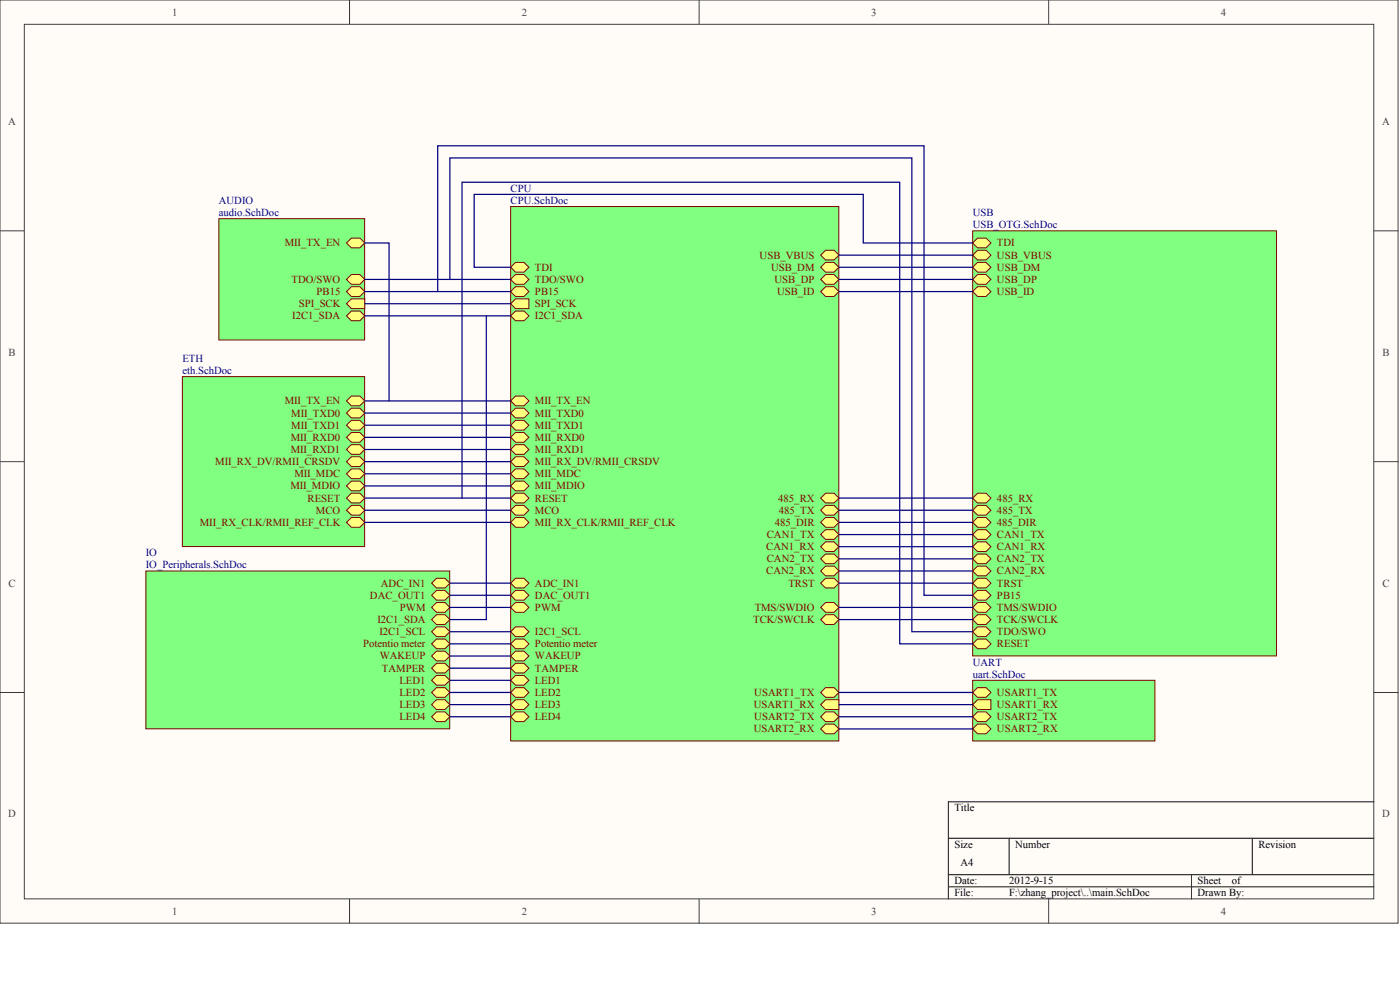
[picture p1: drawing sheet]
<svg xmlns="http://www.w3.org/2000/svg" width="840mm" height="594mm" viewBox="0 0 840 594" stroke-linecap="round" stroke-linejoin="round" font-family="sans-serif">
<defs><g id="words">
<g font-size="6.4" fill="#404040">
<text x="103" y="9">1</text>
<text x="313" y="9">2</text>
<text x="523" y="9">3</text>
<text x="732" y="9">4</text>
<text x="5" y="75">A</text>
<text x="829" y="75">A</text>
<text x="5" y="213">B</text>
<text x="829" y="213">B</text>
<text x="5" y="352">C</text>
<text x="829" y="352">C</text>
<text x="5" y="490">D</text>
<text x="829" y="490">D</text>
<text x="103" y="548">1</text>
<text x="313" y="548">2</text>
<text x="523" y="548">3</text>
<text x="732" y="548">4</text>
</g>
<g font-size="6.4" fill="#000080">
<text x="306" y="115">CPU</text>
<text x="131" y="122">AUDIO</text>
<text x="306" y="122">CPU.SchDoc</text>
<text x="131" y="130">audio.SchDoc</text>
<text x="583" y="130">USB</text>
<text x="583" y="137">USB_OTG.SchDoc</text>
<text x="109" y="217">ETH</text>
<text x="109" y="224">eth.SchDoc</text>
<text x="87" y="333">IO</text>
<text x="87" y="341">IO_Peripherals.SchDoc</text>
<text x="583" y="399">UART</text>
<text x="583" y="406">uart.SchDoc</text>
</g>
<g font-size="6.4" fill="#800000">
<text x="171" y="148">MII_TX_EN</text>
<text x="598" y="148">TDI</text>
<text x="456" y="155">USB_VBUS</text>
<text x="598" y="155">USB_VBUS</text>
<text x="321" y="162">TDI</text>
<text x="462" y="162">USB_DM</text>
<text x="598" y="162">USB_DM</text>
<text x="175" y="170">TDO/SWO</text>
<text x="321" y="170">TDO/SWO</text>
<text x="464" y="170">USB_DP</text>
<text x="598" y="170">USB_DP</text>
<text x="190" y="177">PB15</text>
<text x="321" y="177">PB15</text>
<text x="466" y="177">USB_ID</text>
<text x="598" y="177">USB_ID</text>
<text x="179" y="184">SPI_SCK</text>
<text x="321" y="184">SPI_SCK</text>
<text x="175" y="191">I2C1_SDA</text>
<text x="321" y="191">I2C1_SDA</text>
<text x="171" y="242">MII_TX_EN</text>
<text x="321" y="242">MII_TX_EN</text>
<text x="175" y="250">MII_TXD0</text>
<text x="321" y="250">MII_TXD0</text>
<text x="175" y="257">MII_TXD1</text>
<text x="321" y="257">MII_TXD1</text>
<text x="174" y="264">MII_RXD0</text>
<text x="321" y="264">MII_RXD0</text>
<text x="174" y="272">MII_RXD1</text>
<text x="321" y="272">MII_RXD1</text>
<text x="129" y="279">MII_RX_DV/RMII_CRSDV</text>
<text x="321" y="279">MII_RX_DV/RMII_CRSDV</text>
<text x="177" y="286">MII_MDC</text>
<text x="321" y="286">MII_MDC</text>
<text x="174" y="293">MII_MDIO</text>
<text x="321" y="293">MII_MDIO</text>
<text x="184" y="301">RESET</text>
<text x="321" y="301">RESET</text>
<text x="467" y="301">485_RX</text>
<text x="598" y="301">485_RX</text>
<text x="190" y="308">MCO</text>
<text x="321" y="308">MCO</text>
<text x="467" y="308">485_TX</text>
<text x="598" y="308">485_TX</text>
<text x="120" y="315">MII_RX_CLK/RMII_REF_CLK</text>
<text x="321" y="315">MII_RX_CLK/RMII_REF_CLK</text>
<text x="465" y="315">485_DIR</text>
<text x="598" y="315">485_DIR</text>
<text x="460" y="323">CAN1_TX</text>
<text x="598" y="323">CAN1_TX</text>
<text x="460" y="330">CAN1_RX</text>
<text x="598" y="330">CAN1_RX</text>
<text x="460" y="337">CAN2_TX</text>
<text x="598" y="337">CAN2_TX</text>
<text x="460" y="344">CAN2_RX</text>
<text x="598" y="344">CAN2_RX</text>
<text x="228" y="352">ADC_IN1</text>
<text x="321" y="352">ADC_IN1</text>
<text x="473" y="352">TRST</text>
<text x="598" y="352">TRST</text>
<text x="222" y="359">DAC_OUT1</text>
<text x="321" y="359">DAC_OUT1</text>
<text x="598" y="359">PB15</text>
<text x="240" y="366">PWM</text>
<text x="321" y="366">PWM</text>
<text x="453" y="366">TMS/SWDIO</text>
<text x="598" y="366">TMS/SWDIO</text>
<text x="226" y="373">I2C1_SDA</text>
<text x="452" y="373">TCK/SWCLK</text>
<text x="598" y="373">TCK/SWCLK</text>
<text x="228" y="381">I2C1_SCL</text>
<text x="321" y="381">I2C1_SCL</text>
<text x="598" y="381">TDO/SWO</text>
<text x="218" y="388">Potentio meter</text>
<text x="321" y="388">Potentio meter</text>
<text x="598" y="388">RESET</text>
<text x="228" y="395">WAKEUP</text>
<text x="321" y="395">WAKEUP</text>
<text x="229" y="403">TAMPER</text>
<text x="321" y="403">TAMPER</text>
<text x="240" y="410">LED1</text>
<text x="321" y="410">LED1</text>
<text x="240" y="417">LED2</text>
<text x="321" y="417">LED2</text>
<text x="452" y="417">USART1_TX</text>
<text x="598" y="417">USART1_TX</text>
<text x="240" y="424">LED3</text>
<text x="321" y="424">LED3</text>
<text x="452" y="424">USART1_RX</text>
<text x="598" y="424">USART1_RX</text>
<text x="240" y="432">LED4</text>
<text x="321" y="432">LED4</text>
<text x="452" y="432">USART2_TX</text>
<text x="598" y="432">USART2_TX</text>
<text x="452" y="439">USART2_RX</text>
<text x="598" y="439">USART2_RX</text>
</g>
<g font-size="6.4">
<text x="572" y="486">Title</text>
<text x="572" y="508">Size</text>
<text x="609" y="508">Number</text>
<text x="755" y="508">Revision</text>
<text x="576" y="519">A4</text>
<text x="572" y="530">Date:</text>
<text x="605" y="530">2012-9-15</text>
<text x="718" y="530">Sheet</text>
<text x="739" y="530">of</text>
<text x="572" y="537">File:</text>
<text x="605" y="537">F:\zhang_project\..\main.SchDoc</text>
<text x="718" y="537">Drawn By:</text>
</g>
</g></defs>
<g fill="#fffcf8" stroke="#404040" stroke-width=".6">
<path d="M0 0h838v553h-838z"/>
<path d="M15 15h809v524h-809z"/>
</g>
<path d="M210 0v15M419 0v15M629 0v15M0 138h15M824 138h15M0 277h15M824 277h15M0 415h15M824 415h15M210 539v14M419 539v14M629 539v14" fill="none" stroke="#404040" stroke-width=".6"/>
<path d="M824 481h-255v58M569 503h255M605 503v21M751 503v21M569 524h255M569 532h255M715 524v15" fill="none" stroke="#000" stroke-width=".6"/>
<path d="M306 124h197v320h-197z" fill="#80ff80" stroke="#800000" stroke-width=".6"/>
<g fill="#ffff80" stroke="#800000" stroke-width=".6">
<path d="M306 160l3-3h5l3 3-3 3h-5z" fill-rule="evenodd"/>
<path d="M306 168l3-3h5l3 3-3 2h-5z" fill-rule="evenodd"/>
<path d="M306 175l3-3h5l3 3-3 3h-5z" fill-rule="evenodd"/>
<path d="M306 182l3-3h8v6h-8z" fill-rule="evenodd"/>
<path d="M306 189l3-3h5l3 3-3 3h-5z" fill-rule="evenodd"/>
<path d="M306 240l3-3h5l3 3-3 3h-5z" fill-rule="evenodd"/>
<path d="M306 248l3-3h5l3 3-3 3h-5z" fill-rule="evenodd"/>
<path d="M306 255l3-3h5l3 3-3 3h-5z" fill-rule="evenodd"/>
<path d="M306 262l3-3h5l3 3-3 3h-5z" fill-rule="evenodd"/>
<path d="M306 269l3-2h5l3 2-3 3h-5z" fill-rule="evenodd"/>
<path d="M306 277l3-3h5l3 3-3 3h-5z" fill-rule="evenodd"/>
<path d="M306 284l3-3h5l3 3-3 3h-5z" fill-rule="evenodd"/>
<path d="M306 291l3-3h5l3 3-3 3h-5z" fill-rule="evenodd"/>
<path d="M306 299l3-3h5l3 3-3 3h-5z" fill-rule="evenodd"/>
<path d="M306 306l3-3h5l3 3-3 3h-5z" fill-rule="evenodd"/>
<path d="M306 313l3-3h5l3 3-3 3h-5z" fill-rule="evenodd"/>
<path d="M492 153l3-3h5l3 3-3 3h-5z" fill-rule="evenodd"/>
<path d="M492 160l3-3h5l3 3-3 3h-5z" fill-rule="evenodd"/>
<path d="M492 168l3-3h5l3 3-3 2h-5z" fill-rule="evenodd"/>
<path d="M492 175l3-3h5l3 3-3 3h-5z" fill-rule="evenodd"/>
<path d="M492 299l3-3h5l3 3-3 3h-5z" fill-rule="evenodd"/>
<path d="M492 306l3-3h5l3 3-3 3h-5z" fill-rule="evenodd"/>
<path d="M492 313l3-3h5l3 3-3 3h-5z" fill-rule="evenodd"/>
<path d="M492 320l3-2h5l3 2-3 3h-5z" fill-rule="evenodd"/>
<path d="M492 328l3-3h5l3 3-3 3h-5z" fill-rule="evenodd"/>
<path d="M492 342l3-3h5l3 3-3 3h-5z" fill-rule="evenodd"/>
<path d="M492 335l3-3h5l3 3-3 3h-5z" fill-rule="evenodd"/>
<path d="M492 350l3-3h5l3 3-3 2h-5z" fill-rule="evenodd"/>
<path d="M492 364l3-3h5l3 3-3 3h-5z" fill-rule="evenodd"/>
<path d="M492 371l3-2h5l3 2-3 3h-5z" fill-rule="evenodd"/>
<path d="M492 415l3-3h5l3 3-3 3h-5z" fill-rule="evenodd"/>
<path d="M492 422l3-3h8v6h-8z" fill-rule="evenodd"/>
<path d="M492 430l3-3h5l3 3-3 3h-5z" fill-rule="evenodd"/>
<path d="M492 437l3-3h5l3 3-3 3h-5z" fill-rule="evenodd"/>
<path d="M306 350l3-3h5l3 3-3 2h-5z" fill-rule="evenodd"/>
<path d="M306 357l3-3h5l3 3-3 3h-5z" fill-rule="evenodd"/>
<path d="M306 364l3-3h5l3 3-3 3h-5z" fill-rule="evenodd"/>
<path d="M306 379l3-3h5l3 3-3 3h-5z" fill-rule="evenodd"/>
<path d="M306 386l3-3h5l3 3-3 3h-5z" fill-rule="evenodd"/>
<path d="M306 393l3-3h5l3 3-3 3h-5z" fill-rule="evenodd"/>
<path d="M306 401l3-3h5l3 3-3 2h-5z" fill-rule="evenodd"/>
<path d="M306 408l3-3h5l3 3-3 3h-5z" fill-rule="evenodd"/>
<path d="M306 415l3-3h5l3 3-3 3h-5z" fill-rule="evenodd"/>
<path d="M306 422l3-3h5l3 3-3 3h-5z" fill-rule="evenodd"/>
<path d="M306 430l3-3h5l3 3-3 3h-5z" fill-rule="evenodd"/>
</g>
<path d="M109 226h110v102h-110z" fill="#80ff80" stroke="#800000" stroke-width=".6"/>
<g fill="#ffff80" stroke="#800000" stroke-width=".6">
<path d="M208 240l3-3h5l3 3-3 3h-5z" fill-rule="evenodd"/>
<path d="M208 248l3-3h5l3 3-3 3h-5z" fill-rule="evenodd"/>
<path d="M208 255l3-3h5l3 3-3 3h-5z" fill-rule="evenodd"/>
<path d="M208 262l3-3h5l3 3-3 3h-5z" fill-rule="evenodd"/>
<path d="M208 269l3-2h5l3 2-3 3h-5z" fill-rule="evenodd"/>
<path d="M208 277l3-3h5l3 3-3 3h-5z" fill-rule="evenodd"/>
<path d="M208 284l3-3h5l3 3-3 3h-5z" fill-rule="evenodd"/>
<path d="M208 291l3-3h5l3 3-3 3h-5z" fill-rule="evenodd"/>
<path d="M208 299l3-3h5l3 3-3 3h-5z" fill-rule="evenodd"/>
<path d="M208 306l3-3h5l3 3-3 3h-5z" fill-rule="evenodd"/>
<path d="M208 313l3-3h5l3 3-3 3h-5z" fill-rule="evenodd"/>
</g>
<path d="M583 408h110v36h-110z" fill="#80ff80" stroke="#800000" stroke-width=".6"/>
<g fill="#ffff80" stroke="#800000" stroke-width=".6">
<path d="M583 415l3-3h5l3 3-3 3h-5z" fill-rule="evenodd"/>
<path d="M583 422l3-3h8v6h-8z" fill-rule="evenodd"/>
<path d="M583 430l3-3h5l3 3-3 3h-5z" fill-rule="evenodd"/>
<path d="M583 437l3-3h5l3 3-3 3h-5z" fill-rule="evenodd"/>
</g>
<path d="M131 131h88v73h-88z" fill="#80ff80" stroke="#800000" stroke-width=".6"/>
<g fill="#ffff80" stroke="#800000" stroke-width=".6">
<path d="M208 146l3-3h5l3 3-3 3h-5z" fill-rule="evenodd"/>
<path d="M208 168l3-3h5l3 3-3 2h-5z" fill-rule="evenodd"/>
<path d="M208 175l3-3h5l3 3-3 3h-5z" fill-rule="evenodd"/>
<path d="M208 182l3-3h8v6h-8z" fill-rule="evenodd"/>
<path d="M208 189l3-3h5l3 3-3 3h-5z" fill-rule="evenodd"/>
</g>
<path d="M583 138h183v255h-183z" fill="#80ff80" stroke="#800000" stroke-width=".6"/>
<g fill="#ffff80" stroke="#800000" stroke-width=".6">
<path d="M583 146l3-3h5l3 3-3 3h-5z" fill-rule="evenodd"/>
<path d="M583 153l3-3h5l3 3-3 3h-5z" fill-rule="evenodd"/>
<path d="M583 160l3-3h5l3 3-3 3h-5z" fill-rule="evenodd"/>
<path d="M583 168l3-3h5l3 3-3 2h-5z" fill-rule="evenodd"/>
<path d="M583 175l3-3h5l3 3-3 3h-5z" fill-rule="evenodd"/>
<path d="M583 299l3-3h5l3 3-3 3h-5z" fill-rule="evenodd"/>
<path d="M583 306l3-3h5l3 3-3 3h-5z" fill-rule="evenodd"/>
<path d="M583 313l3-3h5l3 3-3 3h-5z" fill-rule="evenodd"/>
<path d="M583 320l3-2h5l3 2-3 3h-5z" fill-rule="evenodd"/>
<path d="M583 328l3-3h5l3 3-3 3h-5z" fill-rule="evenodd"/>
<path d="M583 342l3-3h5l3 3-3 3h-5z" fill-rule="evenodd"/>
<path d="M583 335l3-3h5l3 3-3 3h-5z" fill-rule="evenodd"/>
<path d="M583 350l3-3h5l3 3-3 2h-5z" fill-rule="evenodd"/>
<path d="M583 364l3-3h5l3 3-3 3h-5z" fill-rule="evenodd"/>
<path d="M583 371l3-2h5l3 2-3 3h-5z" fill-rule="evenodd"/>
<path d="M583 379l3-3h5l3 3-3 3h-5z" fill-rule="evenodd"/>
<path d="M583 386l3-3h5l3 3-3 3h-5z" fill-rule="evenodd"/>
<path d="M583 357l3-3h5l3 3-3 3h-5z" fill-rule="evenodd"/>
</g>
<path d="M87 342h183v95h-183z" fill="#80ff80" stroke="#800000" stroke-width=".6"/>
<g fill="#ffff80" stroke="#800000" stroke-width=".6">
<path d="M259 350l3-3h5l3 3-3 2h-5z" fill-rule="evenodd"/>
<path d="M259 357l3-3h5l3 3-3 3h-5z" fill-rule="evenodd"/>
<path d="M259 364l3-3h5l3 3-3 3h-5z" fill-rule="evenodd"/>
<path d="M259 371l3-2h5l3 2-3 3h-5z" fill-rule="evenodd"/>
<path d="M259 379l3-3h5l3 3-3 3h-5z" fill-rule="evenodd"/>
<path d="M259 386l3-3h5l3 3-3 3h-5z" fill-rule="evenodd"/>
<path d="M259 393l3-3h5l3 3-3 3h-5z" fill-rule="evenodd"/>
<path d="M259 401l3-3h5l3 3-3 2h-5z" fill-rule="evenodd"/>
<path d="M259 408l3-3h5l3 3-3 3h-5z" fill-rule="evenodd"/>
<path d="M259 415l3-3h5l3 3-3 3h-5z" fill-rule="evenodd"/>
<path d="M259 422l3-3h5l3 3-3 3h-5z" fill-rule="evenodd"/>
<path d="M259 430l3-3h5l3 3-3 3h-5z" fill-rule="evenodd"/>
</g>
<g fill="none" stroke="#000080" stroke-width=".73">
<path d="M219 146h14v94M503 153h80M583 146h-65v-29h-234v43h22M219 168h87M219 175h87M262 175v-88h292v270h29M270 168v-73h277v284h36M503 168h80M503 175h80M503 160h80M219 182h87M219 189h87"/>
<path d="M292 189v182h-22M219 240h87M219 248h87M219 255h87M219 262h87M219 269h87M219 277h87M219 284h87M219 291h87M219 299h87M277 299v-190h263v277h43M503 299h80"/>
<path d="M219 306h87M219 313h87M503 306h80M503 313h80M503 320h80M503 328h80M503 335h80M270 350h36M270 357h36M503 342h80M503 350h80M270 364h36"/>
<path d="M270 379h36M503 364h80M503 371h80M270 386h36M270 393h36M270 415h36M270 401h36M270 408h36M503 415h80M270 422h36M270 430h36M503 422h80"/>
<path d="M503 430h80M503 437h80"/>
</g>
<use href="#words"/>
</svg>
